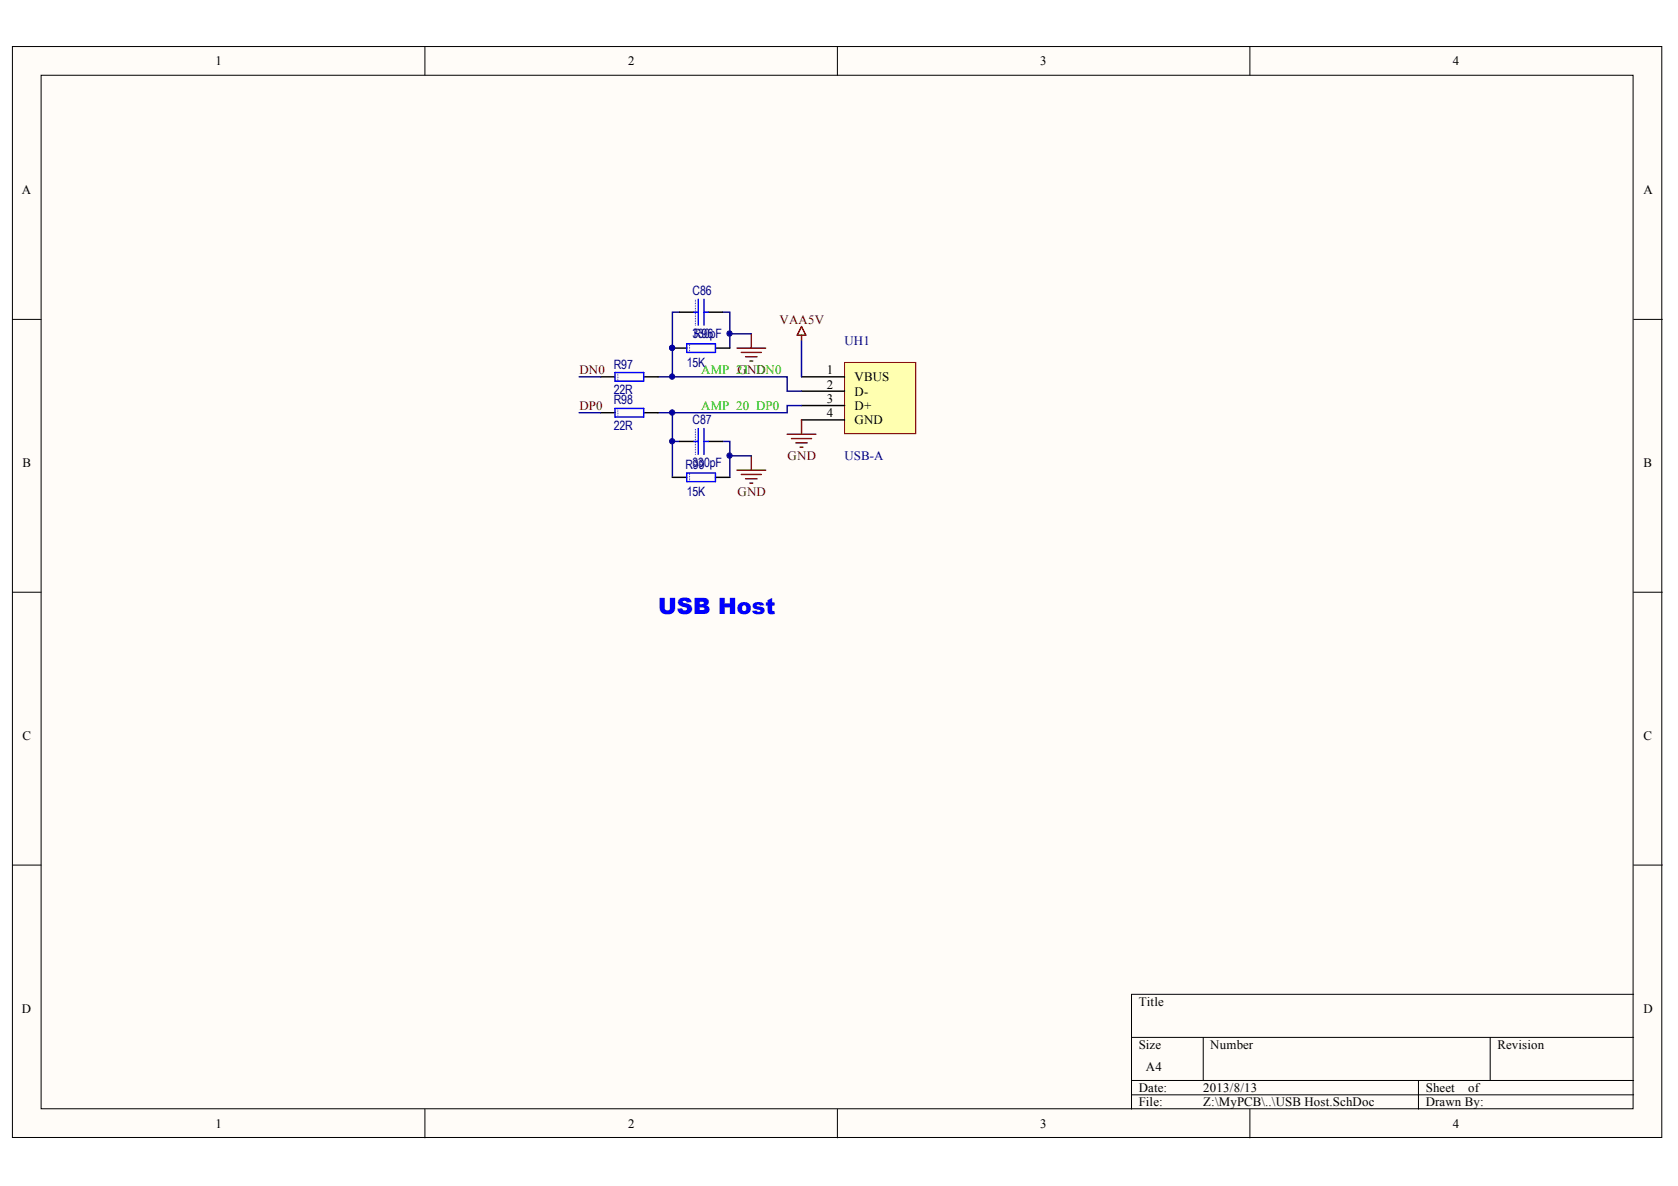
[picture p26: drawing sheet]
<svg xmlns="http://www.w3.org/2000/svg" width="296mm" height="209mm" viewBox="0 0 296 209" stroke-linecap="round" stroke-linejoin="round" font-family="sans-serif">
<defs><g id="words">
<text font-size="4" fill="#00f" x="116.1" y="108.3">USB Host</text>
<g font-size="2.3">
<text x="38" y="11.5">1</text>
<text x="110.8" y="11.5">2</text>
<text x="183.5" y="11.5">3</text>
<text x="256.3" y="11.5">4</text>
<text x="3.9" y="34.3">A</text>
<text x="289.9" y="34.3">A</text>
<text x="145.8" y="66">1</text>
<text x="145.8" y="68.5">2</text>
<text x="145.8" y="71.1">3</text>
<text x="150.7" y="67.3">VBUS</text>
<text x="150.7" y="69.8">D-</text>
<text x="145.8" y="73.6">4</text>
<text x="150.7" y="72.3">D+</text>
<text x="150.7" y="74.9">GND</text>
<text x="4" y="82.4">B</text>
<text x="289.9" y="82.4">B</text>
<text x="4" y="130.6">C</text>
<text x="289.9" y="130.6">C</text>
<text x="3.9" y="178.7">D</text>
<text x="200.8" y="177.4">Title</text>
<text x="289.9" y="178.7">D</text>
<text x="200.8" y="185.1">Size</text>
<text x="213.5" y="185.1">Number</text>
<text x="264.1" y="185.1">Revision</text>
<text x="202.1" y="188.8">A4</text>
<text x="200.8" y="192.6">Date:</text>
<text x="200.8" y="195.2">File:</text>
<text x="212.2" y="192.6">2013/8/13</text>
<text x="212.2" y="195.2">Z:\MyPCB\..\USB Host.SchDoc</text>
<text x="251.5" y="192.6">Sheet</text>
<text x="251.5" y="195.2">Drawn By:</text>
<text x="259" y="192.6">of</text>
<text x="38" y="198.9">1</text>
<text x="110.8" y="198.9">2</text>
<text x="183.5" y="198.9">3</text>
<text x="256.3" y="198.9">4</text>
</g>
<g font-size="2.3" fill="#000080">
<text x="122.2" y="52">C86</text>
<text x="122.2" y="59.7">3R96</text>
<text x="123.2" y="59.7">30pF</text>
<text x="108.3" y="65">R97</text>
<text x="121.1" y="64.7">15K</text>
<text x="149" y="60.9">UH1</text>
<text x="108.3" y="69.5">22R</text>
<text x="108.3" y="71.3">R98</text>
<text x="108.3" y="75.9">22R</text>
<text x="122.2" y="74.9">C87</text>
<text x="120.9" y="82.7">R99</text>
<text x="122.2" y="82.4">330pF</text>
<text x="149" y="81.2">USB-A</text>
<text x="121.1" y="87.6">15K</text>
</g>
<g font-size="2.3" fill="#800000">
<text x="137.5" y="57.1">VAA5V</text>
<text x="102.2" y="66">DN0</text>
<text x="102.2" y="72.3">DP0</text>
<text x="138.9" y="81.2">GND</text>
<text x="130.1" y="87.5">GND</text>
</g>
<g font-size="2.3" fill="#00bf00">
<text x="123.7" y="66">AMP_2G1ND</text>
<text x="132.2" y="66">_DN0</text>
<text x="123.7" y="72.3">AMP_20_DP0</text>
</g>
</g></defs>
<g fill="#fffcf8" stroke="#000" stroke-width=".18">
<path d="M2.2 8.2h290.9v192.4h-290.9z"/>
<path d="M7.3 13.3h280.8v182.3h-280.8z"/>
</g>
<g fill="none" stroke="#000" stroke-width=".18">
<path d="M74.9 8.2v5.1M147.7 8.2v5.1M220.5 8.2v5.1M2.2 56.3h5.1M288.2 56.3h5M2.2 104.5h5.1M288.2 104.5h5M2.2 152.6h5.1M288.2 152.6h5M288.2 175.4h-88.6v20.3M74.9 195.7v5M147.7 195.7v5"/>
<path d="M199.6 183h88.6M199.6 190.6h88.6M199.6 193.1h88.6M212.2 183v7.6M220.5 195.7v5M250.2 190.6v5.1M262.9 183v7.6"/>
</g>
<path d="M119.9 55.1h-1.3v11.4M127.5 55.1h1.2v6.3M128.7 58.9h3.8M118.6 72.8v11.4M118.6 77.9h1.3M127.5 77.9h1.2v6.3M128.7 80.4h3.8" fill="none" stroke="#000080" stroke-width=".25"/>
<g fill="#000080" stroke="#000080" stroke-width=".18">
<circle cx="118.5" cy="72.8" r=".46"/>
<circle cx="118.5" cy="77.8" r=".46"/>
<circle cx="118.5" cy="66.4" r=".46"/>
<circle cx="128.7" cy="58.8" r=".46"/>
<circle cx="128.7" cy="80.4" r=".46"/>
</g>
<path d="M132.5 58.9v2.5M130 61.4h5.1M130.8 62.2h3.5M131.5 62.9h2M132.3 63.7h.5M130 82.9h5.1M130.8 83.7h3.5M131.5 84.5h2M132.3 85.2h.5M132.5 80.4v2.5" fill="none" stroke="#800000" stroke-width=".25"/>
<path d="M149 63.9h12.5v12.6h-12.5z" fill="#ffffb0" stroke="#800000" stroke-width=".18"/>
<g fill="none" stroke="#000" stroke-width=".25">
<path d="M119.9 55.1h2.5M124.9 55.1h2.6M105.9 66.5h2.6M105.9 72.8h2.6M113.5 66.5h2.6M113.5 72.8h2.6M118.6 61.4h2.5M119.9 77.9h2.5M124.9 77.9h2.6M126.2 61.4h2.5M141.4 66.5h7.6M141.4 69h7.6"/>
<path d="M141.4 71.5h7.6M141.4 74.1h7.6M118.6 84.2h2.5M126.2 84.2h2.5"/>
</g>
<path d="M102.2 72.8h3.7M102.2 66.5h3.7M116.1 66.5h22.7v2.5h2.6M141.4 71.5h-2.6v1.3h-22.7M141.4 60.1v6.4" fill="none" stroke="#000080" stroke-width=".25"/>
<path d="M141.4 57.6l.7 1.5h-1.5zM141.4 59.1v1M138.8 76.6h5.1M139.6 77.4h3.6M140.4 78.1h2M141.1 78.9h.5M141.4 74.1v2.5" fill="none" stroke="#800000" stroke-width=".25"/>
<circle cx="118.6" cy="61.4" r=".46" fill="#000080" stroke="#000080" stroke-width=".18"/>
<path d="M122.4 55.1h.8M123.2 52.8v4.5M124.2 52.8v4.5M124.2 55.1h.7M108.5 65.7h5v1.5h-5zM108.5 72h5v1.6h-5zM121.1 60.6h5.1v1.6h-5.1zM122.4 77.9h.8M123.2 75.6v4.5M124.2 77.9h.7M124.2 75.6v4.5M121.1 83.4h5.1v1.6h-5.1z" fill="none" stroke="#00f" stroke-width=".25"/>
<path d="M122.7 57.3v-4.5M109 65.7v1.5M109 72v1.6M121.6 60.6v1.6M121.6 83.4v1.6M122.7 80.1v-4.5" fill="none" stroke="#00f" stroke-width=".18" stroke-dasharray="0 .3"/>
<use href="#words"/>
</svg>
